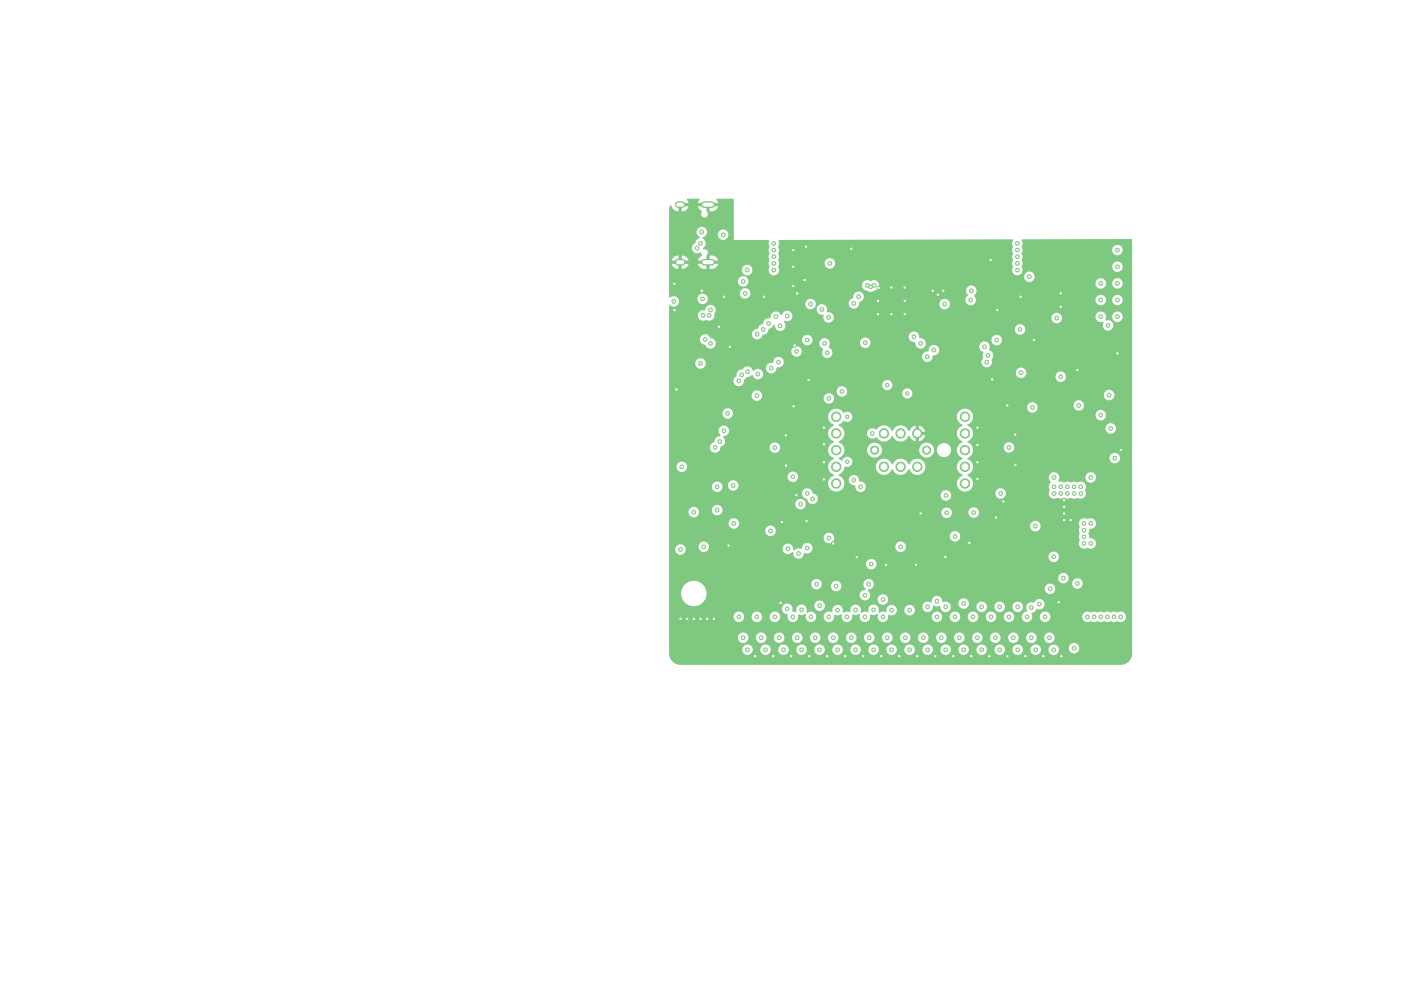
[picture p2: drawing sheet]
<svg xmlns="http://www.w3.org/2000/svg" width="210mm" height="148mm" viewBox="0 0 210 148" stroke-linecap="round" stroke-linejoin="round" font-family="sans-serif">
<g fill="#7fc87f" stroke="#7fc87f" stroke-width=".15">
<circle cx="144.7" cy="70" r=".7"/>
<circle cx="144.7" cy="72.5" r=".7"/>
<circle cx="125.3" cy="72.5" r=".7"/>
<circle cx="125.3" cy="70" r=".7"/>
<circle cx="125.3" cy="65" r=".7"/>
<circle cx="125.3" cy="62.5" r=".7"/>
<circle cx="144.7" cy="62.5" r=".7"/>
<circle cx="144.7" cy="65" r=".7"/>
<circle cx="132.5" cy="65" r=".7"/>
<circle cx="135" cy="65" r=".7"/>
<circle cx="137.5" cy="65" r=".7"/>
<circle cx="132.5" cy="70" r=".7"/>
<circle cx="135" cy="70" r=".7"/>
<circle cx="137.5" cy="70" r=".7"/>
<circle cx="125.3" cy="67.5" r=".7"/>
<circle cx="144.7" cy="67.5" r=".7"/>
<circle cx="131.1" cy="67.5" r=".6"/>
<circle cx="138.9" cy="67.5" r=".6"/>
<circle cx="165" cy="42.5" r=".28"/>
<circle cx="167.5" cy="42.5" r=".28"/>
<circle cx="165" cy="45" r=".27"/>
<circle cx="162.5" cy="79.5" r=".28"/>
<circle cx="163.5" cy="81.5" r=".28"/>
<circle cx="167.5" cy="37.5" r=".27"/>
<circle cx="165" cy="92.5" r=".27"/>
<circle cx="167.5" cy="47.5" r=".28"/>
<circle cx="168" cy="92.5" r=".27"/>
<circle cx="163" cy="92.5" r=".27"/>
<circle cx="165" cy="47.5" r=".28"/>
<circle cx="166" cy="92.5" r=".27"/>
<circle cx="101" cy="45.2" r=".27"/>
<circle cx="164" cy="92.5" r=".27"/>
<circle cx="165" cy="62.2" r=".27"/>
<circle cx="167.5" cy="45" r=".27"/>
<circle cx="167" cy="92.5" r=".27"/>
<circle cx="162.5" cy="78.5" r=".28"/>
<circle cx="162.5" cy="81.5" r=".28"/>
<circle cx="167.5" cy="40" r=".27"/>
<circle cx="162.5" cy="80.5" r=".28"/>
<circle cx="163.5" cy="78.5" r=".28"/>
<circle cx="102" cy="82.4" r=".27"/>
<circle cx="102.2" cy="70" r=".27"/>
<circle cx="104" cy="76.8" r=".27"/>
<circle cx="118" cy="47.4" r=".28"/>
<circle cx="105" cy="36.5" r=".27"/>
<circle cx="111.7" cy="44" r=".27"/>
<circle cx="105.2" cy="34.8" r=".28"/>
<circle cx="123.6" cy="51.5" r=".28"/>
<circle cx="104.5" cy="37.2" r=".27"/>
<circle cx="111.4" cy="42.2" r=".27"/>
<circle cx="124" cy="52.9" r=".27"/>
<circle cx="108.4" cy="35.2" r=".27"/>
<circle cx="105.4" cy="47.3" r=".27"/>
<circle cx="105.7" cy="50.9" r=".27"/>
<circle cx="106.3" cy="47.3" r=".27"/>
<circle cx="106.5" cy="51.5" r=".27"/>
<circle cx="121.8" cy="74.8" r=".27"/>
<circle cx="124.2" cy="47.6" r=".27"/>
<circle cx="123.2" cy="46.4" r=".28"/>
<circle cx="121" cy="74" r=".27"/>
<circle cx="141.6" cy="45.6" r=".27"/>
<circle cx="161" cy="97.2" r=".28"/>
<circle cx="121" cy="82.2" r=".28"/>
<circle cx="115.6" cy="55.2" r=".28"/>
<circle cx="155.8" cy="90.6" r=".28"/>
<circle cx="145.6" cy="43.6" r=".27"/>
<circle cx="149.4" cy="51" r=".27"/>
<circle cx="166.2" cy="59.2" r=".27"/>
<circle cx="116.7" cy="54.3" r=".27"/>
<circle cx="158" cy="71.6" r=".27"/>
<circle cx="163.5" cy="71.6" r=".27"/>
<circle cx="147.6" cy="52" r=".27"/>
<circle cx="129.7" cy="51.4" r=".27"/>
<circle cx="152.9" cy="49.4" r=".27"/>
<circle cx="119.7" cy="83" r=".27"/>
<circle cx="167.1" cy="68.7" r=".27"/>
<circle cx="118.1" cy="82.3" r=".27"/>
<circle cx="147.9" cy="54.3" r=".27"/>
<circle cx="119.4" cy="52.7" r=".27"/>
<circle cx="157.4" cy="88.3" r=".27"/>
<circle cx="161.7" cy="60.8" r=".28"/>
<circle cx="115.5" cy="79.6" r=".28"/>
<circle cx="154.6" cy="91.1" r=".27"/>
<circle cx="126.2" cy="58.7" r=".27"/>
<circle cx="159.4" cy="86.7" r=".27"/>
<circle cx="141.8" cy="74.3" r=".27"/>
<circle cx="141.9" cy="76.9" r=".27"/>
<circle cx="122.4" cy="87.6" r=".28"/>
<circle cx="121" cy="51" r=".27"/>
<circle cx="153" cy="55.9" r=".27"/>
<circle cx="156.7" cy="92.5" r=".27"/>
<circle cx="154.8" cy="61.1" r=".27"/>
<circle cx="154" cy="92.5" r=".27"/>
<circle cx="151.3" cy="92.5" r=".27"/>
<circle cx="151.3" cy="67.1" r=".27"/>
<circle cx="150" cy="74" r=".27"/>
<circle cx="148.6" cy="92.5" r=".27"/>
<circle cx="145.8" cy="92.5" r=".27"/>
<circle cx="146" cy="76.9" r=".27"/>
<circle cx="143.1" cy="92.5" r=".27"/>
<circle cx="143.2" cy="80.4" r=".27"/>
<circle cx="140.4" cy="92.5" r=".27"/>
<circle cx="140.4" cy="90.2" r=".27"/>
<circle cx="132.3" cy="89.9" r=".27"/>
<circle cx="132.3" cy="92.5" r=".27"/>
<circle cx="129.6" cy="92.5" r=".27"/>
<circle cx="129.6" cy="89.3" r=".28"/>
<circle cx="126.9" cy="92.5" r=".28"/>
<circle cx="125.3" cy="87.9" r=".27"/>
<circle cx="124.3" cy="80.7" r=".27"/>
<circle cx="124.3" cy="92.5" r=".27"/>
<circle cx="120" cy="75.6" r=".27"/>
<circle cx="121.6" cy="92.5" r=".27"/>
<circle cx="118.9" cy="71.5" r=".27"/>
<circle cx="118.9" cy="92.5" r=".27"/>
<circle cx="116.2" cy="92.5" r=".27"/>
<circle cx="116.2" cy="67.1" r=".27"/>
<circle cx="113.5" cy="92.5" r=".27"/>
<circle cx="113.5" cy="59.3" r=".27"/>
<circle cx="110.7" cy="92.5" r=".27"/>
<circle cx="110.7" cy="57.1" r=".27"/>
<circle cx="118.9" cy="42.9" r=".27"/>
<circle cx="134.8" cy="98.4" r=".27"/>
<circle cx="142.9" cy="98.4" r=".27"/>
<circle cx="119" cy="60.9" r=".27"/>
<circle cx="146.5" cy="66.7" r=".28"/>
<circle cx="126.7" cy="98.4" r=".27"/>
<circle cx="138" cy="77" r=".27"/>
<circle cx="104" cy="92.8" r=".27"/>
<circle cx="106" cy="92.8" r=".27"/>
<circle cx="159.5" cy="77" r=".27"/>
<circle cx="115.9" cy="98.4" r=".27"/>
<circle cx="103" cy="92.8" r=".27"/>
<circle cx="123.5" cy="66.6" r=".27"/>
<circle cx="105.2" cy="43.6" r=".27"/>
<circle cx="135.6" cy="43.1" r=".28"/>
<circle cx="140.6" cy="44.2" r=".27"/>
<circle cx="148.5" cy="39" r=".27"/>
<circle cx="150.4" cy="75.2" r=".28"/>
<circle cx="140.2" cy="98.4" r=".27"/>
<circle cx="149.3" cy="77.6" r=".27"/>
<circle cx="120.6" cy="42" r=".28"/>
<circle cx="109.4" cy="52" r=".28"/>
<circle cx="139.8" cy="43.6" r=".27"/>
<circle cx="101.1" cy="42.5" r=".27"/>
<circle cx="167.5" cy="53" r=".27"/>
<circle cx="119.4" cy="74.2" r=".27"/>
<circle cx="101.4" cy="58.4" r=".27"/>
<circle cx="141.4" cy="43.6" r=".27"/>
<circle cx="121.3" cy="98.4" r=".27"/>
<circle cx="160.5" cy="78" r=".27"/>
<circle cx="131.6" cy="45.1" r=".28"/>
<circle cx="159.5" cy="75" r=".27"/>
<circle cx="107.8" cy="49" r=".27"/>
<circle cx="146.5" cy="69.3" r=".27"/>
<circle cx="133.6" cy="47.1" r=".28"/>
<circle cx="118.9" cy="37.5" r=".27"/>
<circle cx="158.7" cy="90.3" r=".27"/>
<circle cx="148.7" cy="56.9" r=".27"/>
<circle cx="123.5" cy="69.3" r=".27"/>
<circle cx="137.3" cy="84.7" r=".28"/>
<circle cx="107" cy="92.8" r=".27"/>
<circle cx="105" cy="92.8" r=".27"/>
<circle cx="119.1" cy="51.8" r=".28"/>
<circle cx="128.4" cy="83.5" r=".27"/>
<circle cx="135.6" cy="47.1" r=".28"/>
<circle cx="108.5" cy="44.5" r=".28"/>
<circle cx="152.2" cy="65.2" r=".28"/>
<circle cx="133.6" cy="43.1" r=".28"/>
<circle cx="123.5" cy="71.9" r=".28"/>
<circle cx="151" cy="60.8" r=".27"/>
<circle cx="132.1" cy="98.4" r=".27"/>
<circle cx="159.5" cy="76" r=".27"/>
<circle cx="145.3" cy="81.4" r=".27"/>
<circle cx="141.7" cy="83.5" r=".27"/>
<circle cx="168" cy="67.5" r=".27"/>
<circle cx="117.2" cy="78.3" r=".27"/>
<circle cx="117" cy="90.4" r=".27"/>
<circle cx="148.3" cy="98.4" r=".27"/>
<circle cx="149.5" cy="46.5" r=".28"/>
<circle cx="120.9" cy="78.1" r=".27"/>
<circle cx="102" cy="92.8" r=".27"/>
<circle cx="159" cy="44" r=".27"/>
<circle cx="146.5" cy="64.1" r=".28"/>
<circle cx="129.4" cy="98.4" r=".27"/>
<circle cx="161.5" cy="55.5" r=".28"/>
<circle cx="131.6" cy="47.1" r=".28"/>
<circle cx="124" cy="98.4" r=".27"/>
<circle cx="123.5" cy="64.1" r=".27"/>
<circle cx="155" cy="51" r=".27"/>
<circle cx="118.9" cy="40" r=".27"/>
<circle cx="146.5" cy="71.8" r=".28"/>
<circle cx="159.1" cy="98.4" r=".27"/>
<circle cx="124.9" cy="81.5" r=".28"/>
<circle cx="153.7" cy="98.4" r=".28"/>
<circle cx="132.8" cy="84.7" r=".27"/>
<circle cx="151" cy="98.4" r=".27"/>
<circle cx="109.2" cy="81.8" r=".27"/>
<circle cx="101.1" cy="46.5" r=".28"/>
<circle cx="153" cy="44.5" r=".28"/>
<circle cx="114.5" cy="44.5" r=".28"/>
<circle cx="145.6" cy="98.4" r=".27"/>
<circle cx="113.2" cy="98.4" r=".27"/>
<circle cx="118.6" cy="98.4" r=".28"/>
<circle cx="156.4" cy="98.4" r=".27"/>
<circle cx="117.8" cy="65.3" r=".27"/>
<circle cx="137.5" cy="98.4" r=".27"/>
<circle cx="117.8" cy="69.8" r=".28"/>
<circle cx="159" cy="46" r=".27"/>
<circle cx="127.6" cy="37.3" r=".27"/>
<circle cx="131.7" cy="43.2" r=".27"/>
<circle cx="152.2" cy="69.7" r=".27"/>
<circle cx="121.2" cy="57" r=".27"/>
<circle cx="119.5" cy="44" r=".27"/>
<circle cx="135.6" cy="45.1" r=".28"/>
<circle cx="120.8" cy="37" r=".27"/>
<circle cx="159.5" cy="78" r=".27"/>
<circle cx="130.3" cy="95.6" r=".28"/>
<circle cx="111.4" cy="95.6" r=".28"/>
<circle cx="141.1" cy="95.6" r=".28"/>
<circle cx="151.9" cy="95.6" r=".27"/>
<circle cx="162" cy="73" r=".27"/>
<circle cx="158" cy="73" r=".27"/>
<circle cx="130" cy="42.8" r=".27"/>
<circle cx="130.2" cy="87.6" r=".28"/>
<circle cx="160" cy="74" r=".27"/>
<circle cx="154.6" cy="95.6" r=".27"/>
<circle cx="130.6" cy="84.6" r=".28"/>
<circle cx="159" cy="74" r=".27"/>
<circle cx="146.5" cy="95.6" r=".28"/>
<circle cx="114.1" cy="95.6" r=".28"/>
<circle cx="145.5" cy="45" r=".27"/>
<circle cx="161.5" cy="87.5" r=".27"/>
<circle cx="116.8" cy="95.6" r=".28"/>
<circle cx="135.7" cy="95.6" r=".28"/>
<circle cx="135" cy="82" r=".27"/>
<circle cx="130.5" cy="43" r=".27"/>
<circle cx="127.6" cy="95.6" r=".27"/>
<circle cx="107.5" cy="76.5" r=".28"/>
<circle cx="121.5" cy="45.6" r=".27"/>
<circle cx="122.2" cy="95.6" r=".27"/>
<circle cx="124.9" cy="95.6" r=".27"/>
<circle cx="133" cy="95.6" r=".28"/>
<circle cx="158" cy="74" r=".27"/>
<circle cx="149.2" cy="95.6" r=".28"/>
<circle cx="157.3" cy="95.6" r=".27"/>
<circle cx="107.5" cy="73" r=".27"/>
<circle cx="138.4" cy="95.6" r=".28"/>
<circle cx="159" cy="73" r=".27"/>
<circle cx="131" cy="42.8" r=".27"/>
<circle cx="143.8" cy="95.6" r=".28"/>
<circle cx="159" cy="56.5" r=".27"/>
<circle cx="161" cy="73" r=".27"/>
<circle cx="166.5" cy="64.2" r=".27"/>
<circle cx="119.5" cy="95.6" r=".27"/>
<circle cx="160" cy="73" r=".27"/>
<circle cx="161" cy="74" r=".27"/>
<circle cx="162" cy="74" r=".27"/>
<circle cx="105.5" cy="82" r=".27"/>
<circle cx="110" cy="78.5" r=".28"/>
<circle cx="116" cy="37.5" r=".27"/>
<circle cx="116" cy="40.5" r=".27"/>
<circle cx="116" cy="36.5" r=".27"/>
<circle cx="152.5" cy="40.5" r=".27"/>
<circle cx="116" cy="39.5" r=".27"/>
<circle cx="152.5" cy="38.5" r=".27"/>
<circle cx="152.5" cy="39.5" r=".27"/>
<circle cx="152.5" cy="37.5" r=".27"/>
<circle cx="152.5" cy="36.5" r=".27"/>
<circle cx="116" cy="38.5" r=".27"/>
<circle cx="154.3" cy="41.5" r=".27"/>
<circle cx="124.4" cy="39.5" r=".27"/>
<circle cx="112" cy="40.5" r=".27"/>
<circle cx="105.3" cy="44.8" r=".27"/>
<circle cx="129" cy="73" r=".27"/>
<circle cx="109.1" cy="62" r=".27"/>
<circle cx="116.3" cy="47.5" r=".28"/>
<circle cx="115.2" cy="48.5" r=".28"/>
<circle cx="108.5" cy="64.6" r=".27"/>
<circle cx="114.4" cy="49.4" r=".27"/>
<circle cx="107.9" cy="66.2" r=".28"/>
<circle cx="113.5" cy="50.1" r=".28"/>
<circle cx="107.2" cy="67.1" r=".27"/>
<circle cx="111.2" cy="56.2" r=".28"/>
<circle cx="109.9" cy="72.8" r=".28"/>
<circle cx="130.7" cy="65" r=".27"/>
<circle cx="124.3" cy="59.8" r=".27"/>
<circle cx="128" cy="45.5" r=".28"/>
<circle cx="139" cy="53.5" r=".28"/>
<circle cx="138" cy="51.5" r=".28"/>
<circle cx="140" cy="52.5" r=".28"/>
<circle cx="137" cy="50.5" r=".28"/>
<circle cx="136" cy="59" r=".25"/>
<circle cx="127" cy="62.5" r=".25"/>
<circle cx="133" cy="57.7" r=".25"/>
<circle cx="127" cy="69.3" r=".25"/>
<circle cx="128.7" cy="44.5" r=".28"/>
<circle cx="149.8" cy="91" r=".27"/>
<circle cx="149.8" cy="97.4" r=".27"/>
<circle cx="152.6" cy="97.4" r=".27"/>
<circle cx="152.6" cy="91" r=".27"/>
<circle cx="139" cy="97.4" r=".27"/>
<circle cx="139" cy="91" r=".27"/>
<circle cx="155.2" cy="78.9" r=".28"/>
<circle cx="155.2" cy="97.4" r=".27"/>
<circle cx="158" cy="83.5" r=".28"/>
<circle cx="158" cy="97.5" r=".27"/>
<circle cx="144.4" cy="90.5" r=".27"/>
<circle cx="144.4" cy="97.4" r=".27"/>
<circle cx="141.7" cy="97.4" r=".27"/>
<circle cx="141.7" cy="91" r=".27"/>
<circle cx="147.1" cy="91" r=".27"/>
<circle cx="147.1" cy="97.4" r=".27"/>
<circle cx="131" cy="91.5" r=".27"/>
<circle cx="131" cy="97.4" r=".27"/>
<circle cx="120.1" cy="97.4" r=".27"/>
<circle cx="120.2" cy="91.4" r=".27"/>
<circle cx="133.6" cy="97.4" r=".28"/>
<circle cx="133.6" cy="91.5" r=".28"/>
<circle cx="122.9" cy="97.4" r=".27"/>
<circle cx="122.9" cy="90.8" r=".27"/>
<circle cx="117.4" cy="97.4" r=".27"/>
<circle cx="118" cy="91.3" r=".27"/>
<circle cx="125.6" cy="97.4" r=".27"/>
<circle cx="125.6" cy="91.5" r=".27"/>
<circle cx="136.3" cy="97.4" r=".27"/>
<circle cx="136.3" cy="91.5" r=".27"/>
<circle cx="128.3" cy="91.5" r=".27"/>
<circle cx="128.3" cy="97.4" r=".27"/>
<circle cx="112" cy="97.4" r=".27"/>
<circle cx="112.1" cy="55.7" r=".28"/>
<circle cx="114.7" cy="97.4" r=".27"/>
<circle cx="116.9" cy="48.9" r=".28"/>
<circle cx="148.1" cy="53.3" r=".27"/>
<circle cx="113.6" cy="56.1" r=".28"/>
<circle cx="128" cy="72" r=".25"/>
<circle cx="158.4" cy="47.7" r=".27"/>
<circle cx="166.1" cy="48.8" r=".28"/>
<circle cx="106.5" cy="46.5" r=".28"/>
<circle cx="105" cy="54.5" r=".28"/>
</g>
<path d="M101.6 30.7h.7M101.6 39.3h.7M105.6 30.7h1.1M105.6 39.3h1.1" fill="none" stroke="#7fc87f" stroke-width="1"/>
<path d="M100.5 30.8h.1a1.11 1.11 0 0 0 1.1 .9v-.7h.5v.7h.1l.6-.2 .3-.6h-.8a.3 .3 0 0 0 0-.5h.8l-.2-.4 .1-.2h1.6l.2 .1-.3 .5h.8a.3 .3 0 0 0 0 .5h-.8l.2 .4 .3 .3a.29 .29 0 0 1 0 .4 .52 .52 0 0 0 .8 .5 .52 .52 0 0 0 0-.9v-.6h.5v.7h.4l.5-.2 .3-.6h-.8a.3 .3 0 0 0 0-.5h.8l-.2-.4 .1-.2 2.5 .1v6.1h5.2l.1 .1-.1 .5 .1 .5a1.16 1.16 0 0 0 0 1 1.16 1.16 0 0 0 0 1 1.16 1.16 0 0 0 0 1 .79 .79 0 0 0 .8 1.2 .79 .79 0 0 0 .5-1.3l.2-.6h6.8v.2a.79 .79 0 0 0 1.2 .6 .79 .79 0 0 0 0-1.4 .79 .79 0 0 0-1.2 .6h-6.8v-.1a.58 .58 0 0 1 0-.7v-.3a.58 .58 0 0 1 0-.7v-.3a.58 .58 0 0 1 0-.7l-.1-.5 .1-.1 34.9-.1a.36 .36 0 0 1 0 .5l.1 .7a1.16 1.16 0 0 0 0 1 1.16 1.16 0 0 0 0 1 1.16 1.16 0 0 0 0 1 .8 .8 0 0 0 .8 1.2 .8 .8 0 0 0 .5-1.3l13.6-.1a.79 .79 0 0 0 1.1 .8 .79 .79 0 0 0 .2-1.3 .79 .79 0 0 0-1.3 .4v.1h-13.5a1.02 1.02 0 0 0 0-1 1.03 1.03 0 0 0 0-1l.1-.5h13.4v.2a.79 .79 0 0 0 1.2 .6 .79 .79 0 0 0 0-1.4 .79 .79 0 0 0-1.2 .6h-13.4v-.1a.58 .58 0 0 1 0-.7l-.2-.6 .2-.1h16.4v62.1a1.7 1.7 0 0 1-1.7 1.7h-66a1.7 1.7 0 0 1-1.7-1.7v-.6h11a.79 .79 0 0 0 .7 .8 .79 .79 0 0 0 .8-.8h1.2v.1a.79 .79 0 0 0 .8 .7 .79 .79 0 0 0 .7-.8h1.2v.1a.79 .79 0 0 0 .8 .7 .79 .79 0 0 0 .7-.8h1.2v.1a.79 .79 0 0 0 .8 .7 .79 .79 0 0 0 .7-.8h1.2v.1a.79 .79 0 0 0 .8 .7 .79 .79 0 0 0 .7-.8h1.2v.1a.79 .79 0 0 0 .8 .7 .79 .79 0 0 0 .7-.8h1.2v.1a.79 .79 0 0 0 .8 .7 .79 .79 0 0 0 .7-.8h1.2v.1a.79 .79 0 0 0 .8 .7 .79 .79 0 0 0 .7-.8h1.2v.1a.79 .79 0 0 0 .8 .7 .79 .79 0 0 0 .7-.8h1.2v.1a.79 .79 0 0 0 .8 .7 .79 .79 0 0 0 .7-.8h1.2v.1a.79 .79 0 0 0 .8 .7 .79 .79 0 0 0 .7-.8h1.2v.1a.79 .79 0 0 0 .8 .7 .79 .79 0 0 0 .7-.8h1.2v.1a.79 .79 0 0 0 .8 .7 .79 .79 0 0 0 .7-.8h1.2v.1a.79 .79 0 0 0 .8 .7 .79 .79 0 0 0 .7-.8h1.2v.1a.79 .79 0 0 0 .8 .7 .79 .79 0 0 0 .7-.8h1.2v.1a.79 .79 0 0 0 .8 .7 .79 .79 0 0 0 .7-.8h1.2v.1a.79 .79 0 0 0 .8 .7 .79 .79 0 0 0 .7-.8h1.2v.1a.79 .79 0 0 0 1 .7 .79 .79 0 0 0 .5-1.1h1.5v.2a.79 .79 0 0 0 1.2 .6 .79 .79 0 0 0 0-1.4 .79 .79 0 0 0-1.2 .6h-1.6a.79 .79 0 0 0-.8-.4 .79 .79 0 0 0-.6 .7h-1.2a.79 .79 0 0 0-.8-.8 .79 .79 0 0 0-.7 .8h-1.2v-.2a.79 .79 0 0 0-.8-.6 .79 .79 0 0 0-.7 .8h-1.2v-.2a.79 .79 0 0 0-.8-.6 .79 .79 0 0 0-.7 .8h-1.2v-.2a.79 .79 0 0 0-.8-.6 .79 .79 0 0 0-.7 .8h-1.2v-.2a.79 .79 0 0 0-.8-.6 .79 .79 0 0 0-.7 .8h-1.2v-.2a.79 .79 0 0 0-.8-.6 .79 .79 0 0 0-.7 .8h-1.2v-.2a.79 .79 0 0 0-.8-.6 .79 .79 0 0 0-.7 .8h-1.2v-.2a.79 .79 0 0 0-.8-.6 .79 .79 0 0 0-.7 .8h-1.2v-.2a.79 .79 0 0 0-.8-.6 .79 .79 0 0 0-.7 .8h-1.2v-.2a.79 .79 0 0 0-.8-.6 .79 .79 0 0 0-.7 .8h-1.2v-.2a.79 .79 0 0 0-.8-.6 .79 .79 0 0 0-.7 .8h-1.2v-.2a.79 .79 0 0 0-.8-.6 .79 .79 0 0 0-.7 .8h-1.2v-.2a.79 .79 0 0 0-.8-.6 .79 .79 0 0 0-.7 .8h-1.2v-.2a.79 .79 0 0 0-.8-.6 .79 .79 0 0 0-.7 .8h-1.2v-.2a.79 .79 0 0 0-.8-.6 .79 .79 0 0 0-.7 .8h-1.2v-.2a.79 .79 0 0 0-.8-.6 .79 .79 0 0 0-.7 .8h-1.2v-.2a.79 .79 0 0 0-.8-.6 .79 .79 0 0 0-.7 .8h-11v-1.8h10.3v.1a.79 .79 0 0 0 .9 .7 .79 .79 0 0 0 .7-.8h1.1v.1a.79 .79 0 0 0 .9 .7 .79 .79 0 0 0 .7-.8h1.1v.1a.79 .79 0 0 0 .9 .7 .79 .79 0 0 0 .7-.8h1.1v.1a.79 .79 0 0 0 .9 .7 .79 .79 0 0 0 .7-.8h1.1v.1a.79 .79 0 0 0 .9 .7 .79 .79 0 0 0 .7-.8h1.1v.1a.79 .79 0 0 0 .9 .7 .79 .79 0 0 0 .7-.8h1.1v.1a.79 .79 0 0 0 .9 .7 .79 .79 0 0 0 .7-.8h1.1v.1a.79 .79 0 0 0 .9 .7 .79 .79 0 0 0 .7-.8h1.1v.1a.79 .79 0 0 0 .9 .7 .79 .79 0 0 0 .7-.8h1.1v.1a.79 .79 0 0 0 .9 .7 .79 .79 0 0 0 .7-.8h1.1v.1a.79 .79 0 0 0 .9 .7 .79 .79 0 0 0 .7-.8h1.1v.1a.79 .79 0 0 0 .9 .7 .79 .79 0 0 0 .7-.8h1.1v.1a.79 .79 0 0 0 .9 .7 .79 .79 0 0 0 .7-.8h1.1v.1a.79 .79 0 0 0 .9 .7 .79 .79 0 0 0 .7-.8h1.1v.1a.79 .79 0 0 0 .9 .7 .79 .79 0 0 0 .7-.8h1.1v.1a.79 .79 0 0 0 .9 .7 .79 .79 0 0 0 .7-.8h1.1v.1a.79 .79 0 0 0 .9 .7 .79 .79 0 0 0 .7-.8h1.1v.1a.79 .79 0 0 0 1.2 .6 .79 .79 0 0 0 0-1.3 .79 .79 0 0 0-1.2 .6h-1.1v-.2a.79 .79 0 0 0-.9-.6 .79 .79 0 0 0-.7 .8h-1.1v-.2a.79 .79 0 0 0-.9-.6 .79 .79 0 0 0-.7 .8h-1.1v-.2a.79 .79 0 0 0-.9-.6 .79 .79 0 0 0-.7 .8h-1.1v-.2a.79 .79 0 0 0-.9-.6 .79 .79 0 0 0-.7 .8h-1.1v-.2a.79 .79 0 0 0-.9-.6 .79 .79 0 0 0-.7 .8h-1.1v-.2a.79 .79 0 0 0-.9-.6 .79 .79 0 0 0-.7 .8h-1.1v-.2a.79 .79 0 0 0-.9-.6 .79 .79 0 0 0-.7 .8h-1.1v-.2a.79 .79 0 0 0-.9-.6 .79 .79 0 0 0-.7 .8h-1.1v-.2a.79 .79 0 0 0-.9-.6 .79 .79 0 0 0-.7 .8h-1.1v-.2a.79 .79 0 0 0-.9-.6 .79 .79 0 0 0-.7 .8h-1.1v-.2a.79 .79 0 0 0-.9-.6 .79 .79 0 0 0-.7 .8h-1.1v-.2a.79 .79 0 0 0-.9-.6 .79 .79 0 0 0-.7 .8h-1.1v-.2a.79 .79 0 0 0-.9-.6 .79 .79 0 0 0-.7 .8h-1.1v-.2a.79 .79 0 0 0-.9-.6 .79 .79 0 0 0-.7 .8h-1.1v-.2a.79 .79 0 0 0-.9-.6 .79 .79 0 0 0-.7 .8h-1.1v-.2a.79 .79 0 0 0-.9-.6 .79 .79 0 0 0-.7 .8h-1.1v-.2a.79 .79 0 0 0-.9-.6 .79 .79 0 0 0-.7 .8h-10.3v-3.2h9.7v.2a.79 .79 0 0 0 .8 .7 .79 .79 0 0 0 .7-.9h1.2v.2a.79 .79 0 0 0 .8 .7 .79 .79 0 0 0 .7-.9h1.2v.2a.79 .79 0 0 0 1.2 .6 .79 .79 0 0 0 0-1.4 .79 .79 0 0 0-1.2 .6h-1.2v-.1a.79 .79 0 0 0-.8-.6 .79 .79 0 0 0-.7 .7h-1.2v-.1a.79 .79 0 0 0-.8-.6 .79 .79 0 0 0-.7 .7h-9.7v-1.2h16.9v.2a.95 .95 0 0 0 .9 .8 .81 .81 0 0 0 .7 1.1 .81 .81 0 0 0 .8-1.1l.2-.1a1.04 1.04 0 0 0 1 0v.1a.79 .79 0 0 0 .6 1.1 .79 .79 0 0 0 .9-.9h1.2v.2a.8 .8 0 0 0 .9 .7 .8 .8 0 0 0 .6-1l.1-.1a1.11 1.11 0 0 0 1-.1l.1 .2a.8 .8 0 0 0 .8 1 .8 .8 0 0 0 .7-1.1l.2-.1a1.04 1.04 0 0 0 1 0v.1a.8 .8 0 0 0 .8 1.1 .8 .8 0 0 0 .7-1.1l.2-.1a1.04 1.04 0 0 0 1 0v.1a.79 .79 0 0 0 .6 1.1 .79 .79 0 0 0 .9-.9h6.6v.2a.79 .79 0 0 0 .8 .7 .79 .79 0 0 0 .7-.9h1.2v.2a.79 .79 0 0 0 .8 .7 .79 .79 0 0 0 .7-.9h1.2v.2a.79 .79 0 0 0 .8 .7 .79 .79 0 0 0 .7-.9h1.2v.2a.79 .79 0 0 0 .8 .7 .79 .79 0 0 0 .7-.9h1.2v.2a.79 .79 0 0 0 .8 .7 .79 .79 0 0 0 .7-.9h1.2v.2a.79 .79 0 0 0 .8 .7 .79 .79 0 0 0 .7-.9h1.2v.2a.79 .79 0 0 0 .8 .7 .79 .79 0 0 0 .7-.9h4.8v.2a.87 .87 0 0 0 1.4 .6 1.02 1.02 0 0 0 1 0 1.03 1.03 0 0 0 1 0 1.02 1.02 0 0 0 1 0 1.03 1.03 0 0 0 1 0 .79 .79 0 0 0 1.2-.8 .79 .79 0 0 0-1.3-.5l-.1-.1a1.03 1.03 0 0 0-1 0 1.03 1.03 0 0 0-1 0 1.03 1.03 0 0 0-1 0 1.03 1.03 0 0 0-1 0 .78 .78 0 0 0-1.2 .6h-4.8v-.1a.79 .79 0 0 0-.8-.6 .79 .79 0 0 0-.7 .7h-1.2l-.1-.4 .1-.1a1.05 1.05 0 0 0 .7-.6 .8 .8 0 0 0 1.1-.4 .8 .8 0 0 0-.4-1.1 .8 .8 0 0 0-1.1 .6 .87 .87 0 0 0-1 .2 .87 .87 0 0 0-.1 1.1 .95 .95 0 0 0-.7 .7h-1.2v-.1a.79 .79 0 0 0-.8-.6 .79 .79 0 0 0-.7 .7h-1.2v-.1a.79 .79 0 0 0-.8-.6 .79 .79 0 0 0-.7 .7h-1.2v-.1a.79 .79 0 0 0-.8-.6 .79 .79 0 0 0-.7 .7h-1.2v-.1a.79 .79 0 0 0-.8-.6 .79 .79 0 0 0-.7 .7h-1.2v-.1a.79 .79 0 0 0-.8-.6 .79 .79 0 0 0-.7 .7h-6.6l.1-.2a.92 .92 0 0 0 1.2-.8h1.2v.2a.79 .79 0 0 0 1.1 .6 .79 .79 0 0 0 .2-1.3h1.4v.2a.79 .79 0 0 0 .8 .7 .79 .79 0 0 0 .7-.9l.2-.1 .4 .1 .5-.1 .1 .1a.79 .79 0 0 0 1 .8 .79 .79 0 0 0 .3-1.3h1.4v.2a.78 .78 0 0 0 .6 .7 .78 .78 0 0 0 .8-.4h1.3v.2a.79 .79 0 0 0 .8 .7 .79 .79 0 0 0 .7-.9h1.2v.2a.79 .79 0 0 0 .8 .7 .79 .79 0 0 0 .7-.9h1.2v.2a.79 .79 0 0 0 1.2 .6 .79 .79 0 0 0 0-1.4 .79 .79 0 0 0-1.2 .6h-1.2v-.1a.79 .79 0 0 0-.8-.6 .79 .79 0 0 0-.7 .7h-1.2v-.1a.79 .79 0 0 0-.8-.6 .79 .79 0 0 0-.7 .7h-1.3a.79 .79 0 0 0-.4-1.2 .79 .79 0 0 0-1 .7h-1.4l-.5-.2-.5 .1a.81 .81 0 0 0-.8-.9 .81 .81 0 0 0-.8 .8l-.2 .2a.81 .81 0 0 0-1.2 .5h-1.5a.79 .79 0 0 0-1.2 .5h-1.2v-.1a.83 .83 0 0 0-1-.5 .83 .83 0 0 0-.6 1 1.33 1.33 0 0 0-1.1 .1v-.1a.8 .8 0 0 0-.8-1.1 .8 .8 0 0 0-.7 1l-.1 .1a1.11 1.11 0 0 0-1.1 .1v-.1a.8 .8 0 0 0-.8-1.1 .8 .8 0 0 0-.7 1l-.1 .1a1.11 1.11 0 0 0-1 .1l-.1-.2a.8 .8 0 0 0-.8-1 .8 .8 0 0 0-.7 1l-.1 .1a.81 .81 0 0 0-1.2 .6h-1.2v-.1a.88 .88 0 0 0-1.4-.4v-.2a.78 .78 0 0 0-.4-.9h1.6v.1a.79 .79 0 0 0 1.2 .6 .79 .79 0 0 0 0-1.3 .79 .79 0 0 0-1.2 .6h-1.6a.81 .81 0 0 0-.9 .1 .81 .81 0 0 0-.2 .8l-.1 .1-.6-.2a.8 .8 0 0 0-.5-1 .8 .8 0 0 0-1 .6h-16.9v-2.3h1.8v.2a1.9 1.9 0 0 0 1.9 1.8 1.9 1.9 0 0 0 1.9-1.7h23v.1a.78 .78 0 0 0 .5 .7 .78 .78 0 0 0 .8-.2h1.4v.2a.79 .79 0 0 0 1.2 .6 .79 .79 0 0 0 0-1.4 .79 .79 0 0 0-1.2 .6h-1.4l.1-.1a.94 .94 0 0 0-.3-1.2l.7-.3h25.9a.79 .79 0 0 0 1.1 .8 .79 .79 0 0 0 .2-1.3 .79 .79 0 0 0-1.3 .4v.1h-25.9a.79 .79 0 0 0 0-1.2 .79 .79 0 0 0-1.2 .1 .79 .79 0 0 0 .3 1.2v.1a.89 .89 0 0 0-.9 .8h-23a1.91 1.91 0 0 0-.7-1.7h16.4v.2a.79 .79 0 0 0 .7 .7 .79 .79 0 0 0 .9-.6h1.4v.2a.79 .79 0 0 0 1.2 .6 .79 .79 0 0 0 0-1.4 .79 .79 0 0 0-1.2 .6h-1.4v-.1a.79 .79 0 0 0-.7-.9 .79 .79 0 0 0-.9 .7h-16.4l-.1-.1a1.9 1.9 0 0 0-3 1.5h-1.8v-2.3h58.3v.2a.79 .79 0 0 0 1.1 .6h1v.2a.79 .79 0 0 0 1.2 .6 .79 .79 0 0 0 0-1.4 .79 .79 0 0 0-1.2 .6h-.9a.79 .79 0 0 0 0-1.4 .79 .79 0 0 0-1.2 .6h-58.3v-2.1h29.5v.2a.79 .79 0 0 0 1.2 .6 .79 .79 0 0 0 0-1.4 .79 .79 0 0 0-1.2 .6h-29.5v-2.2h.9v.2a.79 .79 0 0 0 1.1 .6 .79 .79 0 0 0 .3-1.2h2.1v.2a.79 .79 0 0 0 .7 .7 .79 .79 0 0 0 .9-.6h11v.2a.81 .81 0 0 0 .6 .7 .81 .81 0 0 0 .9-.3h.1a.81 .81 0 0 0 .5 .9 .81 .81 0 0 0 1-.3h36.8v.2a.79 .79 0 0 0 1.2 .6 .79 .79 0 0 0 0-1.4 .79 .79 0 0 0-1.2 .6h-36.8l.1-.4 .1-.1a.79 .79 0 0 0 .9-.1 .79 .79 0 0 0 .2-.9h12.5v.2a.79 .79 0 0 0 1.2 .6 .79 .79 0 0 0 0-1.4 .79 .79 0 0 0-1.2 .6h-12.5a.83 .83 0 0 0-.9-.4 .83 .83 0 0 0-.7 .8 1.09 1.09 0 0 0-1.1 .2l-.1-.1a.79 .79 0 0 0-.7-.9 .79 .79 0 0 0-.9 .7h-11v-.1a.79 .79 0 0 0-.7-.9 .79 .79 0 0 0-.9 .7h-2.1a.79 .79 0 0 0-.8-.3 .79 .79 0 0 0-.6 .7h-.9v-1.7h23.2v.2a.79 .79 0 0 0 1 .6 .79 .79 0 0 0 .5-1h17.4v.1a.79 .79 0 0 0 1.2 .6 .79 .79 0 0 0 0-1.3 .79 .79 0 0 0-1.2 .6l-17.5-.1a.79 .79 0 0 0-.8-.4 .79 .79 0 0 0-.6 .7h-23.2v-1.1h14.4v.2a.79 .79 0 0 0 .8 .7 .79 .79 0 0 0 .8-.8 .79 .79 0 0 0-.7-.8h38.8v.2a.79 .79 0 0 0 1.1 .6 .79 .79 0 0 0 .3-1.2h5.9l.1 .5a1.35 1.35 0 0 0 0 1.2 .86 .86 0 0 0 .1 .9 .85 .85 0 0 0 .1 1.1 .85 .85 0 0 0 1.1 .1 .79 .79 0 0 0 1.2-.6 .79 .79 0 0 0-1-.9 1.7 1.7 0 0 1 0-1.3v-.1a.8 .8 0 0 0 1-1 .8 .8 0 0 0-1.3-.4l-.1-.1a.78 .78 0 0 0-1.2 .6h-5.9a.79 .79 0 0 0-.8-.3 .79 .79 0 0 0-.6 .7h-38.8a.79 .79 0 0 0-.9 .7h-14.4v-1.1h8.9v.2a.79 .79 0 0 0 1.2 .6 .79 .79 0 0 0 0-1.4 .79 .79 0 0 0-1.2 .6h-8.9v-1.7h2.9v.2a.79 .79 0 0 0 1 .7 .79 .79 0 0 0 .5-1.2h2v.2a.79 .79 0 0 0 .7 .7 .79 .79 0 0 0 .8-.5h32.9v.2a.79 .79 0 0 0 .9 .7 .79 .79 0 0 0 .7-.9h2.5v.1a.79 .79 0 0 0 1.2 .6 .79 .79 0 0 0 0-1.3 .79 .79 0 0 0-1.2 .6l-2.5-.1a.79 .79 0 0 0-.8-.6 .79 .79 0 0 0-.8 .7h-32.9l.1-.1a.79 .79 0 0 0-.6-1 .79 .79 0 0 0-1 .7h-2.1a.78 .78 0 0 0-.8-.4 .78 .78 0 0 0-.6 .7h-2.9v-1.2h18.9v.2a.79 .79 0 0 0 1.2 .6 .79 .79 0 0 0 0-1.4 .79 .79 0 0 0-1.2 .6h-18.9v-1.6h19.9v.2a1.05 1.05 0 0 0 .8 .8 .79 .79 0 0 0 1.2 .6 .79 .79 0 0 0 .1-1.3h18.7v.2a.79 .79 0 0 0 1 .7 .79 .79 0 0 0 .5-1.2h6.7v.2a.79 .79 0 0 0 1.2 .6 .79 .79 0 0 0 0-1.4 .79 .79 0 0 0-1.2 .6h-6.7a.78 .78 0 0 0-.9-.4 .78 .78 0 0 0-.6 .7h-18.7l-.3-.2a.53 .53 0 0 1-.4-.5 .79 .79 0 0 0-.8-.3 .79 .79 0 0 0-.6 .7h-19.9v-1h6.4v.2a.79 .79 0 0 0 1 .7 .79 .79 0 0 0 .5-1.1h.9v.2a.79 .79 0 0 0 1.2 .6 .79 .79 0 0 0 0-1.4 .79 .79 0 0 0-1.2 .6h-.9v-.1a.79 .79 0 0 0-.9-.4 .79 .79 0 0 0-.6 .7h-6.4v-1.5h17.8v.2a.79 .79 0 0 0 1.2 .6 .79 .79 0 0 0 0-1.4 .79 .79 0 0 0-1.2 .6h-17.8v-1.5h1.1v.2a.79 .79 0 0 0 1.2 .6 .79 .79 0 0 0 0-1.4 .79 .79 0 0 0-1.2 .6h-1.1v-2.9h6.1v.2a.79 .79 0 0 0 .9 .7 .79 .79 0 0 0 .7-.9h7.4v.2a.79 .79 0 0 0 1.2 .6 .79 .79 0 0 0 0-1.3 .79 .79 0 0 0-1.2 .5h-7.4a.85 .85 0 0 0 .7-.6 .85 .85 0 0 0-.3-.9v-.1a.8 .8 0 0 0 .9-1 .8 .8 0 0 0-1.3-.4 .8 .8 0 0 0 0 1.3v.1a.93 .93 0 0 0-1 .9 .79 .79 0 0 0-.6 .7h-6.1v-5.1h8v.2a.79 .79 0 0 0 .6 .7 .79 .79 0 0 0 .9-.4h14.3v.2a1.55 1.55 0 0 0 .9 1.1l-.1 .2a1.27 1.27 0 0 0-.8 1.2 1.27 1.27 0 0 0 .9 1.1l-.1 .2a1.27 1.27 0 0 0-.8 1.2 1.27 1.27 0 0 0 .9 1.1l-.1 .2a1.27 1.27 0 0 0-.8 1.2 1.27 1.27 0 0 0 .9 1.1l-.1 .2a1.21 1.21 0 0 0-.7 1.5 1.21 1.21 0 0 0 1.6 .7 1.21 1.21 0 0 0 .7-1.5h.7l.1 .1a.97 .97 0 0 0 .9 .6 .82 .82 0 0 0 .8 1 .82 .82 0 0 0 .8-.9 .82 .82 0 0 0-1-.7 .78 .78 0 0 0-.7-1 .78 .78 0 0 0-.9 .9h-.7l-.2-.4-.4-.3a.15 .15 0 0 1-.2-.1 .15 .15 0 0 1 .1-.2 1.55 1.55 0 0 0 .8-1.1l4.7-.1v.2a1.26 1.26 0 0 0 1.1 1.1 1.26 1.26 0 0 0 1.3-.8h.2a1.27 1.27 0 0 0 1.2 .8 1.27 1.27 0 0 0 1.1-.8h.2a1.22 1.22 0 0 0 1.8 .5 1.22 1.22 0 0 0 0-1.9 1.22 1.22 0 0 0-1.9 .6h-.1a1.29 1.29 0 0 0-1.2-.8 1.29 1.29 0 0 0-1.2 .8 1.6 1.6 0 0 0-1.5-.8 1.21 1.21 0 0 0-1 1.1h-3.9l.1-.1a.77 .77 0 0 0-.1-1.2 .77 .77 0 0 0-1.2 .4l-.5-.2 .1-.2a1.21 1.21 0 0 0 .8-1.2h3.4v.2a1.12 1.12 0 0 0 1.2 1 1.12 1.12 0 0 0 1-1.2h5.6v.2a1.12 1.12 0 0 0 1.2 1 1.12 1.12 0 0 0 1-1.2h.4v.2a1.06 1.06 0 0 0 1.7 .8 1.06 1.06 0 0 0 0-1.8 1.06 1.06 0 0 0-1.7 .8h-.4v-.2a1.12 1.12 0 0 0-1.2-.8 1.12 1.12 0 0 0-1 1h-5.6v-.2a1.12 1.12 0 0 0-1.2-.8 1.12 1.12 0 0 0-1 1h-3.4a1.45 1.45 0 0 0-.9-1.1l.1-.2a1.21 1.21 0 0 0 .8-1.2h3.4v.2a.85 .85 0 0 0 1.4 .5 1.3 1.3 0 0 0 1.2 .6 1.3 1.3 0 0 0 1.1-.8h.2a1.26 1.26 0 0 0 1.2 .8 1.26 1.26 0 0 0 1.1-.9l.2 .1a1.2 1.2 0 0 0 .8 .8v-.8h.6v.8a1.2 1.2 0 0 0 .9-.9h-.8v-.5l.8-.1a1.2 1.2 0 0 0-.9-.9v.8h-.6v-.8a1.6 1.6 0 0 0-.9 .9l-.2-.1a1.27 1.27 0 0 0-1.2-.8 1.27 1.27 0 0 0-1.1 .8 1.6 1.6 0 0 0-1.5-.8 1.3 1.3 0 0 0-.9 .6h-.1a.79 .79 0 0 0-.8-.1 .79 .79 0 0 0-.5 .6h-3.4a1.45 1.45 0 0 0-.9-1.1l.8-.7a.77 .77 0 0 0 .9 .1 .77 .77 0 0 0 .4-.8h15.6v.2a1.55 1.55 0 0 0 .9 1.1l-.1 .2a1.27 1.27 0 0 0-.8 1.2 1.27 1.27 0 0 0 .9 1.1l-.1 .2a1.27 1.27 0 0 0-.8 1.2 1.27 1.27 0 0 0 .9 1.1l-.1 .2a1.27 1.27 0 0 0-.8 1.2 1.27 1.27 0 0 0 .9 1.1l-.1 .2a1.21 1.21 0 0 0-.6 1.7 1.21 1.21 0 0 0 1.9 .3 1.21 1.21 0 0 0-.1-1.9h11.8v.3l.3 .5a1.1 1.1 0 0 0-.2 1.3 .83 .83 0 0 0 .2 1 .83 .83 0 0 0 1.1 .1 1.03 1.03 0 0 0 1 0 1.03 1.03 0 0 0 1 0 1.03 1.03 0 0 0 1 0 .83 .83 0 0 0 1-.2 .83 .83 0 0 0 .1-1.1 .83 .83 0 0 0-.2-1 .83 .83 0 0 0-1.1-.1 1.08 1.08 0 0 0-1 0 1.02 1.02 0 0 0-1 0l-.8-.1 .2-.7h3.9a.79 .79 0 0 0 1.1 .8 .79 .79 0 0 0 .2-1.3 .79 .79 0 0 0-1.3 .4v.1h-3.9a.79 .79 0 0 0-.8-.7 .79 .79 0 0 0-.8 .7h-11.8l-.4-.2v-.1a1.29 1.29 0 0 0 .9-1.2 1.29 1.29 0 0 0-.9-1.2l.1-.2h21.2a.79 .79 0 0 0 1.1 .8 .79 .79 0 0 0 .2-1.3 .79 .79 0 0 0-1.3 .4v.1h-21.2a1.21 1.21 0 0 0 .7-1.6h4.7v.2a.79 .79 0 0 0 1.2 .6 .79 .79 0 0 0 0-1.4 .79 .79 0 0 0-1.2 .6h-4.7l-.2-.3-.4-.3a.14 .14 0 0 1-.2-.1 .14 .14 0 0 1 .1-.2 1.21 1.21 0 0 0 .4-1.9h20.2v.1a.79 .79 0 0 0 1.2 .6 .79 .79 0 0 0 0-1.3 .79 .79 0 0 0-1.2 .6h-20.2l-.3-.3a.14 .14 0 0 1-.2-.1 .14 .14 0 0 1 .1-.2 1.21 1.21 0 0 0 .7-1.4h18.4v.1a.79 .79 0 0 0 1.2 .6 .79 .79 0 0 0 0-1.3 .79 .79 0 0 0-1.2 .6h-18.4v-.2a1.22 1.22 0 0 0-1.3-.7 1.22 1.22 0 0 0-1.1 1.1h-15.6l-.1-.1a.87 .87 0 0 0-1.3-.4 1.23 1.23 0 0 0-1.3-.6 1.23 1.23 0 0 0-1 1.1h-14.3a.79 .79 0 0 0-.5-1.2 .79 .79 0 0 0-1 .7h-8v-.9h53.7v.2a.79 .79 0 0 0 1 .7 .79 .79 0 0 0 .4-1.2h5.5v.2a.79 .79 0 0 0 1.2 .6 .79 .79 0 0 0 0-1.4 .79 .79 0 0 0-1.2 .6h-5.5a.78 .78 0 0 0-.8-.4 .78 .78 0 0 0-.6 .7h-53.7v-1.7h12.4v.1a.79 .79 0 0 0 .6 .7 .79 .79 0 0 0 .9-.4h9.3v.1a.79 .79 0 0 0 1.2 .6 .79 .79 0 0 0 0-1.3 .79 .79 0 0 0-1.2 .6h-9.3v-.1a.79 .79 0 0 0-.4-1h11.6v.2a.79 .79 0 0 0 .6 .7 .79 .79 0 0 0 .9-.4h8.3l.1 .1a.76 .76 0 0 0 .7 .6 .76 .76 0 0 0 .7-.6h28.8v.1a.79 .79 0 0 0 1.2 .6 .79 .79 0 0 0 0-1.3 .79 .79 0 0 0-1.2 .6l-28.8-.1a.76 .76 0 0 0-.7-.9 .76 .76 0 0 0-.8 .9h-8.3a.79 .79 0 0 0-.5-1.2 .79 .79 0 0 0-1 .7h-11.7a.79 .79 0 0 0-1 .7h-12.4v-2.2h9.7v.1a.79 .79 0 0 0 1.1 .6h21.1l.1 .2a.76 .76 0 0 0 1.2 .3 .76 .76 0 0 0-.2-1.3 .76 .76 0 0 0-1.1 .8h-21.1l.3-.3a1.04 1.04 0 0 1 1-1.1l.4-.2a.8 .8 0 0 0 1.1 .7 .8 .8 0 0 0 .3-1.2 .8 .8 0 0 0-1.2-.1l-.4-.5h2.2v.2a.79 .79 0 0 0 1.3 .5h36.2v.2a.79 .79 0 0 0 .5 .6 .79 .79 0 0 0 .8-.2h4.6v.2a.79 .79 0 0 0 1.2 .6 .79 .79 0 0 0 0-1.4 .79 .79 0 0 0-1.2 .6h-4.5a.79 .79 0 0 0-.3-1.2 .79 .79 0 0 0-1.1 .6h-36.2l.3-.4a.28 .28 0 0 1 0-.3 .28 .28 0 0 1 .4 0 .79 .79 0 0 0 .7-.9 .79 .79 0 0 0-.9-.7 .79 .79 0 0 0-.7 .9h-.1a.78 .78 0 0 0-1 .7h-2.2a.91 .91 0 0 0-1.3 .3 .9 .9 0 0 0-.9 1l-.3 .2-.1 .5h-9.7v-2.7h3.9a.79 .79 0 0 0 1.1 .8 .79 .79 0 0 0 .2-1.3 .79 .79 0 0 0-1.3 .4v.1h-3.9v-1.8h18.3a.79 .79 0 0 0 1.1 .8 .79 .79 0 0 0 .2-1.3 .79 .79 0 0 0-1.3 .4v.1h-18.3v-1.8h4.6a.96 .96 0 0 0 .9 1 .79 .79 0 0 0 1.1 .4 .79 .79 0 0 0 .1-1.3h13.2v.2a.79 .79 0 0 0 .6 .7 .79 .79 0 0 0 .9-.4h1.1v.2a.88 .88 0 0 0 .6 .7v.1a.79 .79 0 0 0 .1 1.1 .79 .79 0 0 0 1.1-.1h13.6v.2a.83 .83 0 0 0 1 .7 .83 .83 0 0 0 .6-1 .81 .81 0 0 0 .9-.4 .81 .81 0 0 0-.2-1h6.3v.2a1.17 1.17 0 0 0 .6 .8l-.1 .5a.58 .58 0 0 1-.2 .7 .79 .79 0 0 0 .9 1 .79 .79 0 0 0 .6-1.2 .83 .83 0 0 0-.3-1.4 .84 .84 0 0 0-.2-1 .84 .84 0 0 0-1-.1l-.3 .5h-6.3a.85 .85 0 0 0-.9 0 .85 .85 0 0 0-.4 .8h-.1a.79 .79 0 0 0-.9 .7h-13.6a.89 .89 0 0 0-.4-1.3l.2-.4v-.4h4.5a.79 .79 0 0 0 1.1 .8 .79 .79 0 0 0 .2-1.3 .79 .79 0 0 0-1.3 .4v.1h-4.5a.79 .79 0 0 0-.9-.6 .79 .79 0 0 0-.7 .7h-1.1a.78 .78 0 0 0-.2-1h14.7v.2a.94 .94 0 0 0 1 .7 .79 .79 0 0 0 1 .9 .79 .79 0 0 0 .3-1.3h10.1v.2a.79 .79 0 0 0 1.2 .6 .79 .79 0 0 0 0-1.4 .79 .79 0 0 0-1.2 .6h-10.1l-.3-.2h-.4a.85 .85 0 0 0-.5-.9 .85 .85 0 0 0-1 .3l-.1 .3h-14.7a.79 .79 0 0 0-1.3 .5h-13.2l-.4-.2a.87 .87 0 0 0-.8-.6 .87 .87 0 0 0-.8 .4l-.1 .3h-4.6v-.8h12.4v.2a.83 .83 0 0 0 .8 .7 .83 .83 0 0 0 .9-.7 .91 .91 0 0 0 .9-.9 1.07 1.07 0 0 0 .7-.6l.2 .1a.79 .79 0 0 0 .5 .8 .79 .79 0 0 0 .9-.3h34.5v.2a.79 .79 0 0 0 1.2 .6 .79 .79 0 0 0 0-1.4 .79 .79 0 0 0-1.2 .6h-34.5v-.1a1.14 1.14 0 0 0-.1-1l.1-.1a.79 .79 0 0 0 1.1-.3 .79 .79 0 0 0-.4-1.1 .79 .79 0 0 0-1.1 .5h-.1a.84 .84 0 0 0-1-.5 .84 .84 0 0 0-.6 1h-.1a.87 .87 0 0 0-1.1 .9 1.33 1.33 0 0 0-.8 .7 .78 .78 0 0 0-.8 .7h-12.4v-2.8h4.3v.2a.9 .9 0 0 0 1.3 .6 .85 .85 0 0 0 .9-.1 .85 .85 0 0 0 .3-.9 .79 .79 0 0 0-.3-1.2 .79 .79 0 0 0-1.1 .6l-.1 .1a.78 .78 0 0 0-1 .7h-4.3v-1.3a.29 .29 0 0 1 .5 .1 .78 .78 0 0 0 .8-.3 .78 .78 0 0 0 0-1h2.9v.2a.79 .79 0 0 0 1.2 .6h15v.2a.79 .79 0 0 0 1.1 .6h.6v.2a.91 .91 0 0 0 1 .7 .81 .81 0 0 0 .6 1.1 .81 .81 0 0 0 1-.7h32.6v.2a.79 .79 0 0 0 1 .7 .79 .79 0 0 0 .5-1.1h5.1v.2a.89 .89 0 0 0 1.2 .7v.1a.79 .79 0 0 0 .6 1.2 .79 .79 0 0 0 .9-.9 .79 .79 0 0 0-1.1-.6l-.1-.1 .1-.6h.9v.2a.79 .79 0 0 0 1.2 .6 .79 .79 0 0 0 0-1.4 .79 .79 0 0 0-1.2 .6h-.9v-.1a.79 .79 0 0 0-.9-.6 .79 .79 0 0 0-.7 .7h-5.1a.79 .79 0 0 0-.8-.5 .79 .79 0 0 0-.7 .7h-32.6v-.1a.91 .91 0 0 0-1-.7 .81 .81 0 0 0-.6-1.1 .81 .81 0 0 0-1 .6h-.5a.78 .78 0 0 0 .4-.9h4.9v.2a.79 .79 0 0 0 .8 .7 .79 .79 0 0 0 .8-.8h12v.2a.79 .79 0 0 0 1.2 .6 .79 .79 0 0 0 0-1.4h2.7v.2a.79 .79 0 0 0 .9 .7 .79 .79 0 0 0 .7-.9h17.9v.2a.79 .79 0 0 0 .9 .7 .79 .79 0 0 0 .7-.9h.9v.2a.79 .79 0 0 0 1.2 .6 .79 .79 0 0 0 0-1.4 .79 .79 0 0 0-1.2 .6h-.9v-.1a.79 .79 0 0 0-.9-.6 .79 .79 0 0 0-.7 .7h-17.9l-.3-.6a.8 .8 0 0 0 .2-1.2 .8 .8 0 0 0-1.2-.1 .8 .8 0 0 0 .1 1.2l-.4 .7h-2.7a.79 .79 0 0 0-1.2 .6h-12v-.2a.82 .82 0 0 0 .7-.9 .82 .82 0 0 0-1-.7 .82 .82 0 0 0-.6 1 .81 .81 0 0 0-.7 .7h-4.9a.79 .79 0 0 0-.9-.6 .79 .79 0 0 0-.7 .7h-15a.79 .79 0 0 0 .1-1.3 .79 .79 0 0 0-1.3 .5h-2.9a.79 .79 0 0 0-1.1-.1h-.2v-.7h10.6v.2a.79 .79 0 0 0 1.2 .6 .79 .79 0 0 0 0-1.4 .79 .79 0 0 0-1.2 .6h-10.6v-1.8h10.3v.2a.79 .79 0 0 0 .6 .7 .79 .79 0 0 0 .8-.3h17.2v.2a.95 .95 0 0 0 .8 .7 .79 .79 0 0 0 1 0h.1a.79 .79 0 0 0 .6-1.2h32.5v.2a.79 .79 0 0 0 .9 .7 .79 .79 0 0 0 .7-.9h.9v.2a.79 .79 0 0 0 1.2 .6 .79 .79 0 0 0 0-1.4 .79 .79 0 0 0-1.2 .6h-.9v-.1a.79 .79 0 0 0-.9-.6 .79 .79 0 0 0-.7 .7h-32.5a.95 .95 0 0 0-1.3-.3 .78 .78 0 0 0-1.2 .6h-17.2a.93 .93 0 0 0-.3-1.3h41.8v.2a.79 .79 0 0 0 1.2 .6 .79 .79 0 0 0 0-1.4 .79 .79 0 0 0-1.2 .6h-41.9a.78 .78 0 0 0-1 .7h-10.3v-1.7h10.9l.1 .5 .5 .4a.79 .79 0 0 0 1-.6 .79 .79 0 0 0-.6-1 .79 .79 0 0 0-1 .7h-10.9v-1.3h1.2a.3 .3 0 0 0 0 .5h-.8l.3 .5 .6 .2h.1v-.7h.5v.7a.99 .99 0 0 0 1-.7h-.8a.3 .3 0 0 0 0-.5h.8l-.3-.6-.6-.2h-.1v.7h-.5v-.7a.99 .99 0 0 0-1 .8h-.4v-2h3.4v.2a.87 .87 0 0 0 1.3 .6l.2 .4-.4 .4-.2 .4h.8a.3 .3 0 0 0 0 .5h-.8l.3 .5 .6 .2h.4v-.7h.5v.7a1.05 1.05 0 0 0 1.2-.7h-.7a.3 .3 0 0 0-.1-.5h.8l-.3-.6-.5-.2h-.4v.7h-.5v-.6a.58 .58 0 0 0 .2-.7 .58 .58 0 0 0-.7-.4v-.1a.87 .87 0 0 0-.1-1.5l.6-.6h1.7a.79 .79 0 0 0 1.1 .8 .79 .79 0 0 0 .2-1.3 .79 .79 0 0 0-1.3 .4v.1h-1.7a.79 .79 0 0 0-.4-1 .79 .79 0 0 0-1 .4 .79 .79 0 0 0 .4 1l-.1 .2a1.12 1.12 0 0 0-.7 .8l-.2 .2-.2 .4h-3.4v-5.6z" fill="#7fc87f"/>
<g fill="#fff" stroke="#fff" stroke-width=".15">
<circle cx="165" cy="42.5" r=".1"/>
<circle cx="167.5" cy="42.5" r=".1"/>
<circle cx="165" cy="45" r=".1"/>
<circle cx="162.5" cy="79.5" r=".1"/>
<circle cx="163.5" cy="81.5" r=".1"/>
<circle cx="167.5" cy="37.5" r=".1"/>
<circle cx="165" cy="92.5" r=".1"/>
<circle cx="167.5" cy="47.5" r=".1"/>
<circle cx="168" cy="92.5" r=".1"/>
<circle cx="163" cy="92.5" r=".1"/>
<circle cx="165" cy="47.5" r=".1"/>
<circle cx="166" cy="92.5" r=".1"/>
<circle cx="101" cy="45.2" r=".1"/>
<circle cx="164" cy="92.5" r=".1"/>
<circle cx="165" cy="62.2" r=".1"/>
<circle cx="167.5" cy="45" r=".1"/>
<circle cx="167" cy="92.5" r=".1"/>
<circle cx="162.5" cy="78.5" r=".1"/>
<circle cx="162.5" cy="81.5" r=".1"/>
<circle cx="167.5" cy="40" r=".1"/>
<circle cx="162.5" cy="80.5" r=".1"/>
<circle cx="163.5" cy="78.5" r=".1"/>
<circle cx="102" cy="82.4" r=".1"/>
<circle cx="102.2" cy="70" r=".1"/>
<circle cx="104" cy="76.8" r=".1"/>
<circle cx="118" cy="47.4" r=".1"/>
<circle cx="105" cy="36.5" r=".1"/>
<circle cx="111.7" cy="44" r=".1"/>
<circle cx="105.2" cy="34.8" r=".1"/>
<circle cx="123.6" cy="51.5" r=".1"/>
<circle cx="104.5" cy="37.2" r=".1"/>
<circle cx="111.4" cy="42.2" r=".1"/>
<circle cx="124" cy="52.9" r=".1"/>
<circle cx="108.4" cy="35.2" r=".1"/>
<circle cx="105.4" cy="47.3" r=".1"/>
<circle cx="105.7" cy="50.9" r=".1"/>
<circle cx="106.3" cy="47.3" r=".1"/>
<circle cx="106.5" cy="51.5" r=".1"/>
<circle cx="121.8" cy="74.8" r=".1"/>
<circle cx="124.2" cy="47.6" r=".1"/>
<circle cx="123.2" cy="46.4" r=".1"/>
<circle cx="121" cy="74" r=".1"/>
<circle cx="141.6" cy="45.6" r=".1"/>
<circle cx="161" cy="97.2" r=".1"/>
<circle cx="121" cy="82.2" r=".1"/>
<circle cx="115.6" cy="55.2" r=".1"/>
<circle cx="155.8" cy="90.6" r=".1"/>
<circle cx="145.6" cy="43.6" r=".1"/>
<circle cx="149.4" cy="51" r=".1"/>
<circle cx="166.3" cy="59.2" r=".1"/>
<circle cx="116.7" cy="54.3" r=".1"/>
<circle cx="158" cy="71.6" r=".1"/>
<circle cx="163.5" cy="71.6" r=".1"/>
<circle cx="147.6" cy="52" r=".1"/>
<circle cx="129.7" cy="51.4" r=".1"/>
<circle cx="152.9" cy="49.4" r=".1"/>
<circle cx="119.7" cy="83" r=".1"/>
<circle cx="167.1" cy="68.7" r=".1"/>
<circle cx="118.1" cy="82.3" r=".1"/>
<circle cx="147.9" cy="54.3" r=".1"/>
<circle cx="119.4" cy="52.7" r=".1"/>
<circle cx="157.4" cy="88.3" r=".1"/>
<circle cx="161.7" cy="60.8" r=".1"/>
<circle cx="115.5" cy="79.6" r=".1"/>
<circle cx="154.6" cy="91.1" r=".1"/>
<circle cx="126.2" cy="58.7" r=".1"/>
<circle cx="159.4" cy="86.7" r=".1"/>
<circle cx="141.8" cy="74.3" r=".1"/>
<circle cx="141.9" cy="76.9" r=".1"/>
<circle cx="122.4" cy="87.6" r=".1"/>
<circle cx="121" cy="51" r=".1"/>
<circle cx="153" cy="55.9" r=".1"/>
<circle cx="156.7" cy="92.5" r=".1"/>
<circle cx="154.8" cy="61.1" r=".1"/>
<circle cx="154" cy="92.5" r=".1"/>
<circle cx="151.2" cy="92.5" r=".1"/>
<circle cx="151.2" cy="67.1" r=".1"/>
<circle cx="150" cy="74" r=".1"/>
<circle cx="148.5" cy="92.5" r=".1"/>
<circle cx="145.8" cy="92.5" r=".1"/>
<circle cx="146" cy="76.9" r=".1"/>
<circle cx="143.1" cy="92.5" r=".1"/>
<circle cx="143.2" cy="80.4" r=".1"/>
<circle cx="140.4" cy="92.5" r=".1"/>
<circle cx="140.4" cy="90.2" r=".1"/>
<circle cx="132.3" cy="89.9" r=".1"/>
<circle cx="132.3" cy="92.5" r=".1"/>
<circle cx="129.6" cy="92.5" r=".1"/>
<circle cx="129.6" cy="89.2" r=".1"/>
<circle cx="126.9" cy="92.5" r=".1"/>
<circle cx="125.3" cy="87.9" r=".1"/>
<circle cx="124.3" cy="80.7" r=".1"/>
<circle cx="124.3" cy="92.5" r=".1"/>
<circle cx="120" cy="75.6" r=".1"/>
<circle cx="121.6" cy="92.5" r=".1"/>
<circle cx="118.9" cy="71.5" r=".1"/>
<circle cx="118.8" cy="92.5" r=".1"/>
<circle cx="116.1" cy="92.5" r=".1"/>
<circle cx="116.2" cy="67.1" r=".1"/>
<circle cx="113.4" cy="92.5" r=".1"/>
<circle cx="113.5" cy="59.3" r=".1"/>
<circle cx="110.7" cy="92.5" r=".1"/>
<circle cx="110.7" cy="57.1" r=".1"/>
<circle cx="118.9" cy="42.9" r=".1"/>
<circle cx="134.8" cy="98.4" r=".1"/>
<circle cx="142.9" cy="98.4" r=".1"/>
<circle cx="119" cy="60.9" r=".1"/>
<circle cx="146.5" cy="66.7" r=".1"/>
<circle cx="126.7" cy="98.4" r=".1"/>
<circle cx="138" cy="77" r=".1"/>
<circle cx="104" cy="92.8" r=".1"/>
<circle cx="106" cy="92.8" r=".1"/>
<circle cx="159.5" cy="77" r=".1"/>
<circle cx="115.9" cy="98.4" r=".1"/>
<circle cx="103" cy="92.8" r=".1"/>
<circle cx="123.5" cy="66.6" r=".1"/>
<circle cx="105.2" cy="43.6" r=".1"/>
<circle cx="135.6" cy="43.1" r=".1"/>
<circle cx="140.6" cy="44.2" r=".1"/>
<circle cx="148.5" cy="39" r=".1"/>
<circle cx="150.4" cy="75.2" r=".1"/>
<circle cx="140.2" cy="98.4" r=".1"/>
<circle cx="149.3" cy="77.6" r=".1"/>
<circle cx="120.6" cy="42" r=".1"/>
<circle cx="109.4" cy="52" r=".1"/>
<circle cx="139.8" cy="43.6" r=".1"/>
<circle cx="101.1" cy="42.5" r=".1"/>
<circle cx="167.5" cy="53" r=".1"/>
<circle cx="119.4" cy="74.2" r=".1"/>
<circle cx="101.4" cy="58.4" r=".1"/>
<circle cx="141.4" cy="43.6" r=".1"/>
<circle cx="121.3" cy="98.4" r=".1"/>
<circle cx="160.5" cy="78" r=".1"/>
<circle cx="131.6" cy="45.1" r=".1"/>
<circle cx="159.5" cy="75" r=".1"/>
<circle cx="107.8" cy="49" r=".1"/>
<circle cx="146.5" cy="69.3" r=".1"/>
<circle cx="133.6" cy="47.1" r=".1"/>
<circle cx="118.9" cy="37.5" r=".1"/>
<circle cx="158.7" cy="90.3" r=".1"/>
<circle cx="148.7" cy="56.9" r=".1"/>
<circle cx="123.5" cy="69.3" r=".1"/>
<circle cx="137.3" cy="84.7" r=".1"/>
<circle cx="107" cy="92.8" r=".1"/>
<circle cx="105" cy="92.8" r=".1"/>
<circle cx="119.1" cy="51.8" r=".1"/>
<circle cx="128.4" cy="83.5" r=".1"/>
<circle cx="135.6" cy="47.1" r=".1"/>
<circle cx="108.5" cy="44.5" r=".1"/>
<circle cx="152.2" cy="65.2" r=".1"/>
<circle cx="133.6" cy="43.1" r=".1"/>
<circle cx="123.5" cy="71.9" r=".1"/>
<circle cx="151" cy="60.8" r=".1"/>
<circle cx="132.1" cy="98.4" r=".1"/>
<circle cx="159.5" cy="76" r=".1"/>
<circle cx="145.3" cy="81.4" r=".1"/>
<circle cx="141.7" cy="83.5" r=".1"/>
<circle cx="168" cy="67.5" r=".1"/>
<circle cx="117.2" cy="78.3" r=".1"/>
<circle cx="117" cy="90.4" r=".1"/>
<circle cx="148.3" cy="98.4" r=".1"/>
<circle cx="149.5" cy="46.5" r=".1"/>
<circle cx="120.9" cy="78.1" r=".1"/>
<circle cx="102" cy="92.8" r=".1"/>
<circle cx="159" cy="44" r=".1"/>
<circle cx="146.5" cy="64.1" r=".1"/>
<circle cx="129.4" cy="98.4" r=".1"/>
<circle cx="161.5" cy="55.5" r=".1"/>
<circle cx="131.6" cy="47.1" r=".1"/>
<circle cx="124" cy="98.4" r=".1"/>
<circle cx="123.5" cy="64.1" r=".1"/>
<circle cx="155" cy="51" r=".1"/>
<circle cx="118.9" cy="40" r=".1"/>
<circle cx="146.5" cy="71.8" r=".1"/>
<circle cx="159.1" cy="98.4" r=".1"/>
<circle cx="124.9" cy="81.5" r=".1"/>
<circle cx="153.7" cy="98.4" r=".1"/>
<circle cx="132.8" cy="84.7" r=".1"/>
<circle cx="151" cy="98.4" r=".1"/>
<circle cx="109.2" cy="81.8" r=".1"/>
<circle cx="101.1" cy="46.5" r=".1"/>
<circle cx="153" cy="44.5" r=".1"/>
<circle cx="114.5" cy="44.5" r=".1"/>
<circle cx="145.6" cy="98.4" r=".1"/>
<circle cx="113.2" cy="98.4" r=".1"/>
<circle cx="118.6" cy="98.4" r=".1"/>
<circle cx="156.4" cy="98.4" r=".1"/>
<circle cx="117.8" cy="65.3" r=".1"/>
<circle cx="137.5" cy="98.4" r=".1"/>
<circle cx="117.8" cy="69.8" r=".1"/>
<circle cx="159" cy="46" r=".1"/>
<circle cx="127.6" cy="37.3" r=".1"/>
<circle cx="131.7" cy="43.2" r=".1"/>
<circle cx="152.2" cy="69.7" r=".1"/>
<circle cx="121.2" cy="57" r=".1"/>
<circle cx="119.5" cy="44" r=".1"/>
<circle cx="135.6" cy="45.1" r=".1"/>
<circle cx="120.8" cy="37" r=".1"/>
<circle cx="159.5" cy="78" r=".1"/>
<circle cx="130.3" cy="95.6" r=".1"/>
<circle cx="111.4" cy="95.6" r=".1"/>
<circle cx="141.1" cy="95.6" r=".1"/>
<circle cx="151.9" cy="95.6" r=".1"/>
<circle cx="162" cy="73" r=".1"/>
<circle cx="158" cy="73" r=".1"/>
<circle cx="130" cy="42.8" r=".1"/>
<circle cx="130.2" cy="87.6" r=".1"/>
<circle cx="160" cy="74" r=".1"/>
<circle cx="154.6" cy="95.6" r=".1"/>
<circle cx="130.6" cy="84.6" r=".1"/>
<circle cx="159" cy="74" r=".1"/>
<circle cx="146.5" cy="95.6" r=".1"/>
<circle cx="114.1" cy="95.6" r=".1"/>
<circle cx="145.5" cy="45" r=".1"/>
<circle cx="161.5" cy="87.5" r=".1"/>
<circle cx="116.8" cy="95.6" r=".1"/>
<circle cx="135.7" cy="95.6" r=".1"/>
<circle cx="135" cy="82" r=".1"/>
<circle cx="130.5" cy="43" r=".1"/>
<circle cx="127.6" cy="95.6" r=".1"/>
<circle cx="107.5" cy="76.5" r=".1"/>
<circle cx="121.5" cy="45.6" r=".1"/>
<circle cx="122.2" cy="95.6" r=".1"/>
<circle cx="124.9" cy="95.6" r=".1"/>
<circle cx="133" cy="95.6" r=".1"/>
<circle cx="158" cy="74" r=".1"/>
<circle cx="149.2" cy="95.6" r=".1"/>
<circle cx="157.3" cy="95.6" r=".1"/>
<circle cx="107.5" cy="73" r=".1"/>
<circle cx="138.4" cy="95.6" r=".1"/>
<circle cx="159" cy="73" r=".1"/>
<circle cx="131" cy="42.8" r=".1"/>
<circle cx="143.8" cy="95.6" r=".1"/>
<circle cx="159" cy="56.5" r=".1"/>
<circle cx="161" cy="73" r=".1"/>
<circle cx="166.5" cy="64.2" r=".1"/>
<circle cx="119.5" cy="95.6" r=".1"/>
<circle cx="160" cy="73" r=".1"/>
<circle cx="161" cy="74" r=".1"/>
<circle cx="162" cy="74" r=".1"/>
<circle cx="105.5" cy="82" r=".1"/>
<circle cx="110" cy="78.5" r=".1"/>
<circle cx="116" cy="37.5" r=".1"/>
<circle cx="116" cy="40.5" r=".1"/>
<circle cx="116" cy="36.5" r=".1"/>
<circle cx="152.5" cy="40.5" r=".1"/>
<circle cx="116" cy="39.5" r=".1"/>
<circle cx="152.5" cy="38.5" r=".1"/>
<circle cx="152.5" cy="39.5" r=".1"/>
<circle cx="152.5" cy="37.5" r=".1"/>
<circle cx="152.5" cy="36.5" r=".1"/>
<circle cx="116" cy="38.5" r=".1"/>
<circle cx="154.3" cy="41.5" r=".1"/>
<circle cx="124.4" cy="39.5" r=".1"/>
<circle cx="112" cy="40.5" r=".1"/>
<circle cx="105.3" cy="44.8" r=".1"/>
<circle cx="129" cy="73" r=".1"/>
<circle cx="109.1" cy="62" r=".1"/>
<circle cx="116.3" cy="47.5" r=".1"/>
<circle cx="115.2" cy="48.5" r=".1"/>
<circle cx="108.5" cy="64.6" r=".1"/>
<circle cx="114.4" cy="49.4" r=".1"/>
<circle cx="107.9" cy="66.2" r=".1"/>
<circle cx="113.5" cy="50.1" r=".1"/>
<circle cx="107.2" cy="67.1" r=".1"/>
<circle cx="111.2" cy="56.2" r=".1"/>
<circle cx="109.9" cy="72.8" r=".1"/>
<circle cx="130.7" cy="65" r=".1"/>
<circle cx="124.3" cy="59.8" r=".1"/>
<circle cx="128" cy="45.5" r=".1"/>
<circle cx="139" cy="53.5" r=".1"/>
<circle cx="138" cy="51.5" r=".1"/>
<circle cx="140" cy="52.5" r=".1"/>
<circle cx="137" cy="50.5" r=".1"/>
<circle cx="136" cy="59" r=".07"/>
<circle cx="127" cy="62.5" r=".07"/>
<circle cx="133" cy="57.7" r=".07"/>
<circle cx="127" cy="69.3" r=".07"/>
<circle cx="128.7" cy="44.5" r=".1"/>
<circle cx="149.8" cy="91" r=".1"/>
<circle cx="149.8" cy="97.4" r=".1"/>
<circle cx="152.6" cy="97.4" r=".1"/>
<circle cx="152.6" cy="91" r=".1"/>
<circle cx="139" cy="97.4" r=".1"/>
<circle cx="139" cy="91" r=".1"/>
<circle cx="155.2" cy="78.9" r=".1"/>
<circle cx="155.3" cy="97.4" r=".1"/>
<circle cx="158" cy="83.5" r=".1"/>
<circle cx="158" cy="97.5" r=".1"/>
<circle cx="144.4" cy="90.5" r=".1"/>
<circle cx="144.4" cy="97.4" r=".1"/>
<circle cx="141.7" cy="97.4" r=".1"/>
<circle cx="141.7" cy="91" r=".1"/>
<circle cx="147.1" cy="91" r=".1"/>
<circle cx="147.1" cy="97.4" r=".1"/>
<circle cx="130.9" cy="91.5" r=".1"/>
<circle cx="130.9" cy="97.4" r=".1"/>
<circle cx="120.2" cy="97.4" r=".1"/>
<circle cx="120.2" cy="91.4" r=".1"/>
<circle cx="133.6" cy="97.4" r=".1"/>
<circle cx="133.6" cy="91.5" r=".1"/>
<circle cx="122.9" cy="97.4" r=".1"/>
<circle cx="122.9" cy="90.8" r=".1"/>
<circle cx="117.4" cy="97.4" r=".1"/>
<circle cx="118" cy="91.3" r=".1"/>
<circle cx="125.6" cy="97.4" r=".1"/>
<circle cx="125.6" cy="91.5" r=".1"/>
<circle cx="136.3" cy="97.4" r=".1"/>
<circle cx="136.3" cy="91.5" r=".1"/>
<circle cx="128.3" cy="91.5" r=".1"/>
<circle cx="128.3" cy="97.4" r=".1"/>
<circle cx="112" cy="97.4" r=".1"/>
<circle cx="112.1" cy="55.7" r=".1"/>
<circle cx="114.7" cy="97.4" r=".1"/>
<circle cx="116.9" cy="48.9" r=".1"/>
<circle cx="148.1" cy="53.3" r=".1"/>
<circle cx="113.6" cy="56.1" r=".1"/>
<circle cx="128" cy="72" r=".07"/>
<circle cx="158.4" cy="47.7" r=".1"/>
<circle cx="166.1" cy="48.8" r=".1"/>
<circle cx="106.5" cy="46.5" r=".1"/>
<circle cx="105" cy="54.5" r=".1"/>
<circle cx="141.5" cy="67.5" r=".85"/>
<circle cx="144.7" cy="70" r=".45"/>
<circle cx="144.7" cy="72.5" r=".45"/>
<circle cx="125.3" cy="72.5" r=".45"/>
<circle cx="125.3" cy="70" r=".45"/>
<circle cx="125.3" cy="65" r=".45"/>
<circle cx="125.4" cy="62.5" r=".45"/>
<circle cx="144.7" cy="62.5" r=".45"/>
<circle cx="144.7" cy="65" r=".45"/>
<circle cx="132.5" cy="65" r=".45"/>
<circle cx="135" cy="65" r=".45"/>
<circle cx="137.5" cy="65" r=".45"/>
<circle cx="132.5" cy="70" r=".45"/>
<circle cx="135" cy="70" r=".45"/>
<circle cx="137.5" cy="70" r=".45"/>
<circle cx="125.4" cy="67.5" r=".45"/>
<circle cx="144.7" cy="67.5" r=".45"/>
<circle cx="131.1" cy="67.5" r=".35"/>
<circle cx="138.9" cy="67.5" r=".35"/>
<circle cx="105.6" cy="32.1" r=".3"/>
<circle cx="105.6" cy="37.9" r=".31"/>
</g>
<path d="M101.6 30.7h.7M101.6 39.3h.7M105.6 30.7h1.1M105.6 39.3h1.1" fill="none" stroke="#fff" stroke-width=".6"/>
</svg>
